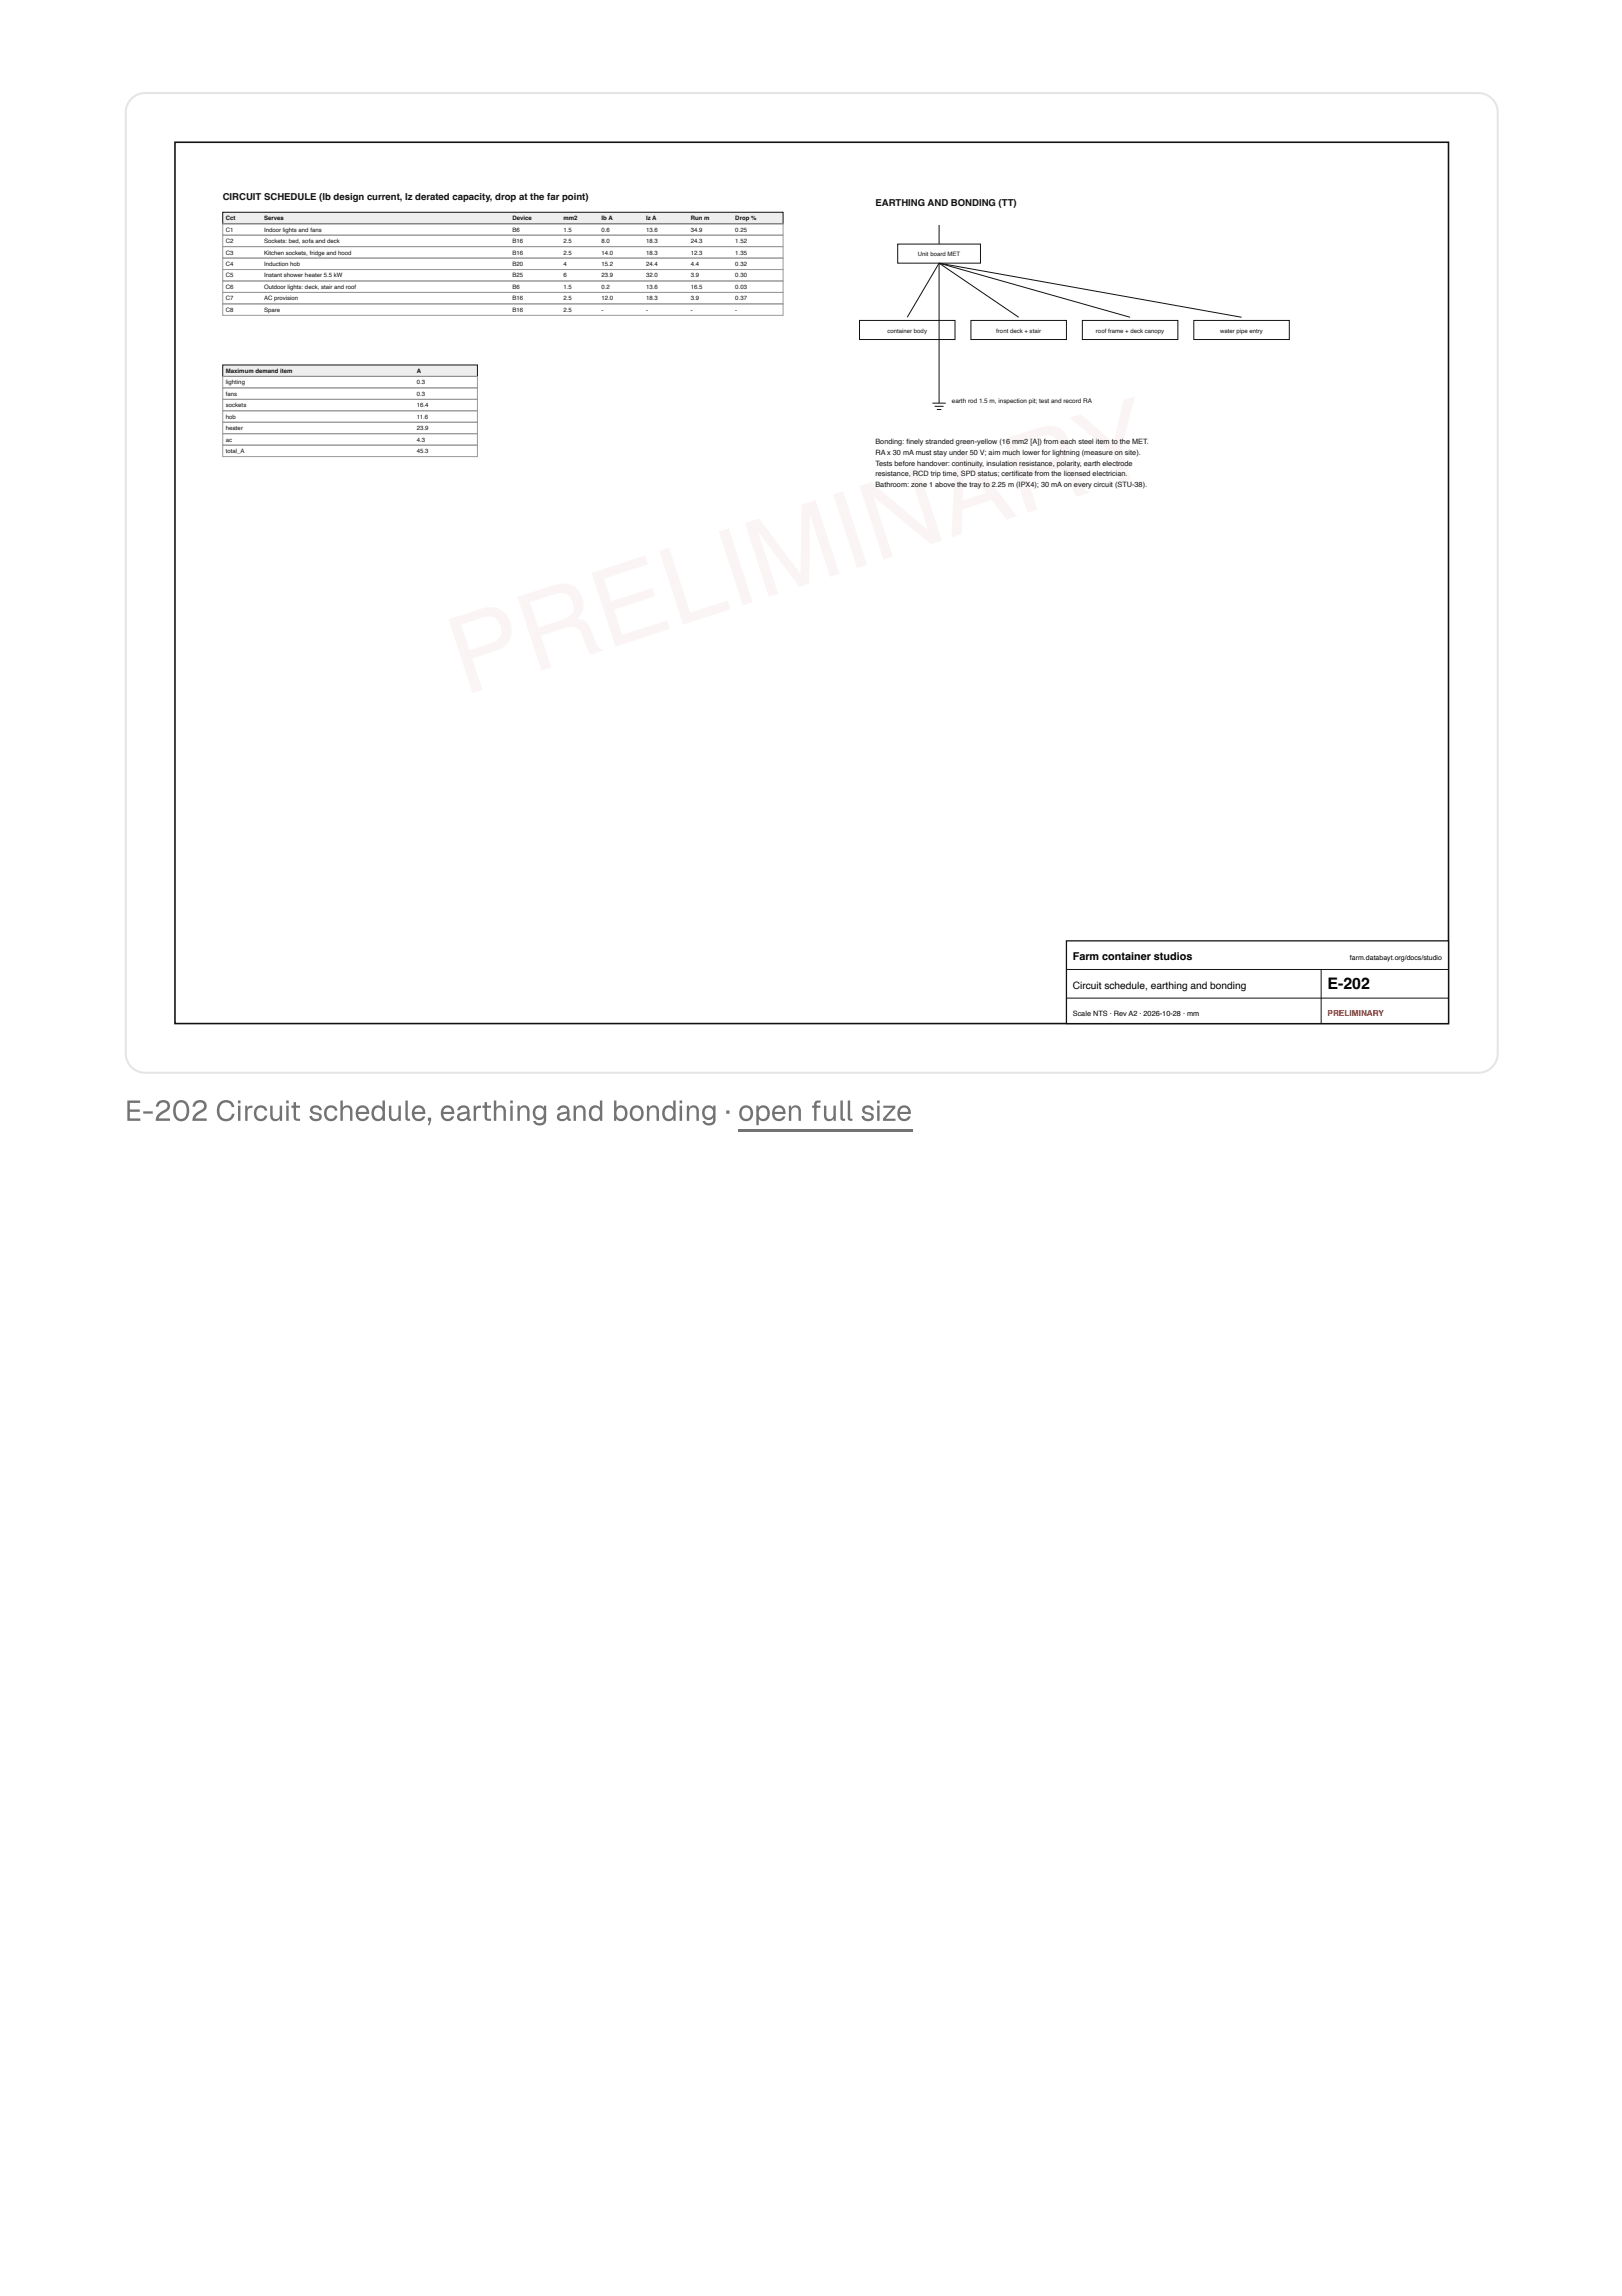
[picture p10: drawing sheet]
<svg xmlns="http://www.w3.org/2000/svg" width="210mm" height="297mm" viewBox="0 0 210 297" stroke-linecap="round" stroke-linejoin="round" font-family="sans-serif">
<defs><g id="words">
<text font-size="3.7" fill="#737373" x="16.1" y="145">E-202 Circuit schedule, earthing and bonding · open full size</text>
<text font-size="2.1" x="171.8" y="127.9">E-202</text>
<text font-size="1.4" x="138.8" y="124.2">Farm container studios</text>
<text font-size="1.3" x="138.8" y="127.9">Circuit schedule, earthing and bonding</text>
<g font-size="1.2" fill="#111">
<text x="28.8" y="25.8">CIRCUIT SCHEDULE (Ib design current, Iz derated capacity, drop at the far point)</text>
<text x="113.3" y="26.6">EARTHING AND BONDING (TT)</text>
</g>
<text font-size="1.1" fill="#b3261e" x="171.8" y="131.4">PRELIMINARY</text>
<g font-size=".9" fill="#111">
<text x="113.3" y="57.5">Bonding: fnely stranded green-yellow (16 mm2 [A]) from each steel item to the MET.</text>
<text x="113.3" y="58.9">RA x 30 mA must stay under 50 V; aim much lower for lightning (measure on site).</text>
<text x="117.3" y="57.5">i</text>
<text x="113.3" y="60.2">Tests before handover: continuity, insulation resistance, polarity, earth electrode</text>
<text x="113.3" y="61.6">resistance, RCD trip time, SPD status; certifcate from the licensed electrician.</text>
<text x="113.3" y="63">Bathroom: zone 1 above the tray to 2.25 m (IPX4); 30 mA on every circuit (STU-38).</text>
<text x="131.4" y="61.6">i</text>
</g>
<g font-size=".9">
<text x="174.7" y="124.2">farm.databayt.org/docs/studio</text>
<text x="138.8" y="131.4">Scale NTS · Rev A2 · 2026-10-28 · mm</text>
</g>
<g font-size=".8" fill="#111">
<text x="29.2" y="28.5">Cct</text>
<text x="29.2" y="30">C1</text>
<text x="34.2" y="28.5">Serves</text>
<text x="34.2" y="30">Indoor lights and fans</text>
<text x="66.3" y="28.5">Device</text>
<text x="66.3" y="30">B6</text>
<text x="72.9" y="28.5">mm2</text>
<text x="72.9" y="30">1.5</text>
<text x="77.8" y="28.5">Ib A</text>
<text x="77.8" y="30">0.6</text>
<text x="83.6" y="28.5">Iz A</text>
<text x="83.6" y="30">13.6</text>
<text x="89.4" y="28.5">Run m</text>
<text x="89.4" y="30">34.9</text>
<text x="95.2" y="28.5">Drop %</text>
<text x="95.2" y="30">0.25</text>
<text x="29.2" y="31.4">C2</text>
<text x="29.2" y="32.9">C3</text>
<text x="29.2" y="34.4">C4</text>
<text x="29.2" y="35.9">C5</text>
<text x="34.2" y="31.4">Sockets: bed, sofa and deck</text>
<text x="34.2" y="32.9">Kitchen sockets, fridge and hood</text>
<text x="34.2" y="34.4">Induction hob</text>
<text x="34.2" y="35.9">Instant shower heater 5.5 kW</text>
<text x="66.3" y="31.4">B16</text>
<text x="66.3" y="32.9">B16</text>
<text x="66.3" y="34.4">B20</text>
<text x="66.3" y="35.9">B25</text>
<text x="72.9" y="31.4">2.5</text>
<text x="72.9" y="32.9">2.5</text>
<text x="72.9" y="34.4">4</text>
<text x="72.9" y="35.9">6</text>
<text x="77.8" y="31.4">8.0</text>
<text x="77.8" y="32.9">14.0</text>
<text x="77.8" y="34.4">15.2</text>
<text x="77.8" y="35.9">23.9</text>
<text x="83.6" y="31.4">18.3</text>
<text x="83.6" y="32.9">18.3</text>
<text x="83.6" y="34.4">24.4</text>
<text x="83.6" y="35.9">32.0</text>
<text x="89.4" y="31.4">24.3</text>
<text x="89.4" y="32.9">12.3</text>
<text x="89.4" y="34.4">4.4</text>
<text x="89.4" y="35.9">3.9</text>
<text x="95.2" y="31.4">1.52</text>
<text x="95.2" y="32.9">1.35</text>
<text x="95.2" y="34.4">0.32</text>
<text x="95.2" y="35.9">0.30</text>
<text x="118.8" y="33.1">Unit board MET</text>
<text x="29.2" y="37.4">C6</text>
<text x="29.2" y="38.9">C7</text>
<text x="29.2" y="40.3">C8</text>
<text x="34.2" y="37.4">Outdoor lights: deck, stair and roof</text>
<text x="34.2" y="38.9">AC provision</text>
<text x="34.2" y="40.3">Spare</text>
<text x="66.3" y="37.4">B6</text>
<text x="66.3" y="38.9">B16</text>
<text x="66.3" y="40.3">B16</text>
<text x="72.9" y="37.4">1.5</text>
<text x="72.9" y="38.9">2.5</text>
<text x="72.9" y="40.3">2.5</text>
<text x="77.8" y="37.4">0.2</text>
<text x="77.8" y="38.9">12.0</text>
<text x="77.8" y="40.3">-</text>
<text x="83.6" y="37.4">13.6</text>
<text x="83.6" y="38.9">18.3</text>
<text x="83.6" y="40.3">-</text>
<text x="89.4" y="37.4">16.5</text>
<text x="89.4" y="38.9">3.9</text>
<text x="89.4" y="40.3">-</text>
<text x="95.2" y="37.4">0.03</text>
<text x="95.2" y="38.9">0.37</text>
<text x="95.2" y="40.3">-</text>
<text x="114.8" y="43">container body</text>
<text x="128.9" y="43">front deck + stair</text>
<text x="141.8" y="43">roof frame + deck canopy</text>
<text x="157.9" y="43">water pipe entry</text>
<text x="29.2" y="48.2">Maximum demand item</text>
<text x="29.2" y="49.7">lighting</text>
<text x="29.2" y="51.2">fans</text>
<text x="29.2" y="52.7">sockets</text>
<text x="54" y="48.2">A</text>
<text x="54" y="49.7">0.3</text>
<text x="54" y="51.2">0.3</text>
<text x="54" y="52.7">16.4</text>
<text x="123.2" y="52.2">earth rod 1.5 m, inspection pit; test and record RA</text>
<text x="29.2" y="54.2">hob</text>
<text x="29.2" y="55.6">heater</text>
<text x="29.2" y="57.1">ac</text>
<text x="29.2" y="58.6">total_A</text>
<text x="54" y="54.2">11.6</text>
<text x="54" y="55.6">23.9</text>
<text x="54" y="57.1">4.3</text>
<text x="54" y="58.6">45.3</text>
</g>
</g></defs>
<path d="M17 12.8l.8-.6 1-.2h172.5a2.51 2.51 0 0 1 2.5 2.6v121.7a2.51 2.51 0 0 1-2.5 2.5h-172.5a2.51 2.51 0 0 1-2.5-2.5v-121.7l.2-1z" fill="none" stroke="#e5e5e5" stroke-width=".26"/>
<path d="M18.5 14.3h173.1v122.2h-173.1z" fill="#fff"/>
<path d="M22.6 18.4h164.8v114h-164.8z" fill="none" stroke="#111" stroke-width=".21"/>
<path d="M28.8 27.5h72.5v1.4h-72.5z" fill="#eee"/>
<path d="M28.8 27.5h72.5v1.4h-72.5z" fill="none" stroke="#111" stroke-width=".13"/>
<path d="M28.8 28.9h72.5v1.5h-72.5zM28.8 30.4h72.5v1.5h-72.5zM28.8 31.9h72.5v1.5h-72.5zM28.8 33.4h72.5v1.5h-72.5zM28.8 34.9h72.5v1.4h-72.5zM28.8 36.3h72.5v1.5h-72.5zM28.8 37.8h72.5v1.5h-72.5zM28.8 39.3h72.5v1.5h-72.5z" fill="none" stroke="#999" stroke-width=".13"/>
<path d="M28.8 47.2h33v1.5h-33z" fill="#eee"/>
<path d="M28.8 47.2h33v1.5h-33z" fill="none" stroke="#111" stroke-width=".13"/>
<path d="M28.8 48.7h33v1.5h-33zM28.8 50.2h33v1.5h-33zM28.8 51.7h33v1.4h-33zM28.8 53.1h33v1.5h-33zM28.8 54.6h33v1.5h-33zM28.8 56.1h33v1.5h-33zM28.8 57.6h33v1.5h-33z" fill="none" stroke="#999" stroke-width=".13"/>
<path d="M116.2 31.6h10.7v2.4h-10.7z" fill="#fff"/>
<path d="M116.2 31.6h10.7v2.4h-10.7zM121.5 34l-4.1 7" fill="none" stroke="#111" stroke-width=".13"/>
<path d="M111.2 41.5h12.4v2.4h-12.4z" fill="#fff"/>
<path d="M121.5 34l10.3 7M111.2 41.5h12.4v2.4h-12.4z" fill="none" stroke="#111" stroke-width=".13"/>
<path d="M125.6 41.5h12.4v2.4h-12.4z" fill="#fff"/>
<path d="M121.5 34l24.7 7M125.6 41.5h12.4v2.4h-12.4z" fill="none" stroke="#111" stroke-width=".13"/>
<path d="M140.1 41.5h12.3v2.4h-12.3z" fill="#fff"/>
<path d="M121.5 34l39.2 7M140.1 41.5h12.3v2.4h-12.3z" fill="none" stroke="#111" stroke-width=".13"/>
<path d="M154.5 41.5h12.3v2.4h-12.3z" fill="#fff"/>
<path d="M121.5 29.1v2.5M121.5 34v18.2M120.7 52.2h1.7M120.9 52.6h1.2M121.2 53h.6M154.5 41.5h12.3v2.4h-12.3z" fill="none" stroke="#111" stroke-width=".13"/>
<path d="M138 121.7h49.4v10.7h-49.4z" fill="#fff"/>
<path d="M138 121.7h49.4v10.7h-49.4z" fill="none" stroke="#111" stroke-width=".16"/>
<path d="M138 125.4h49.4M138 129.1h49.4M171 125.4v7" fill="none" stroke="#111" stroke-width=".13"/>
<path d="M95.5 146.2h22.5" fill="none" stroke="#737373" stroke-width=".26"/>
<use href="#words"/>
</svg>
